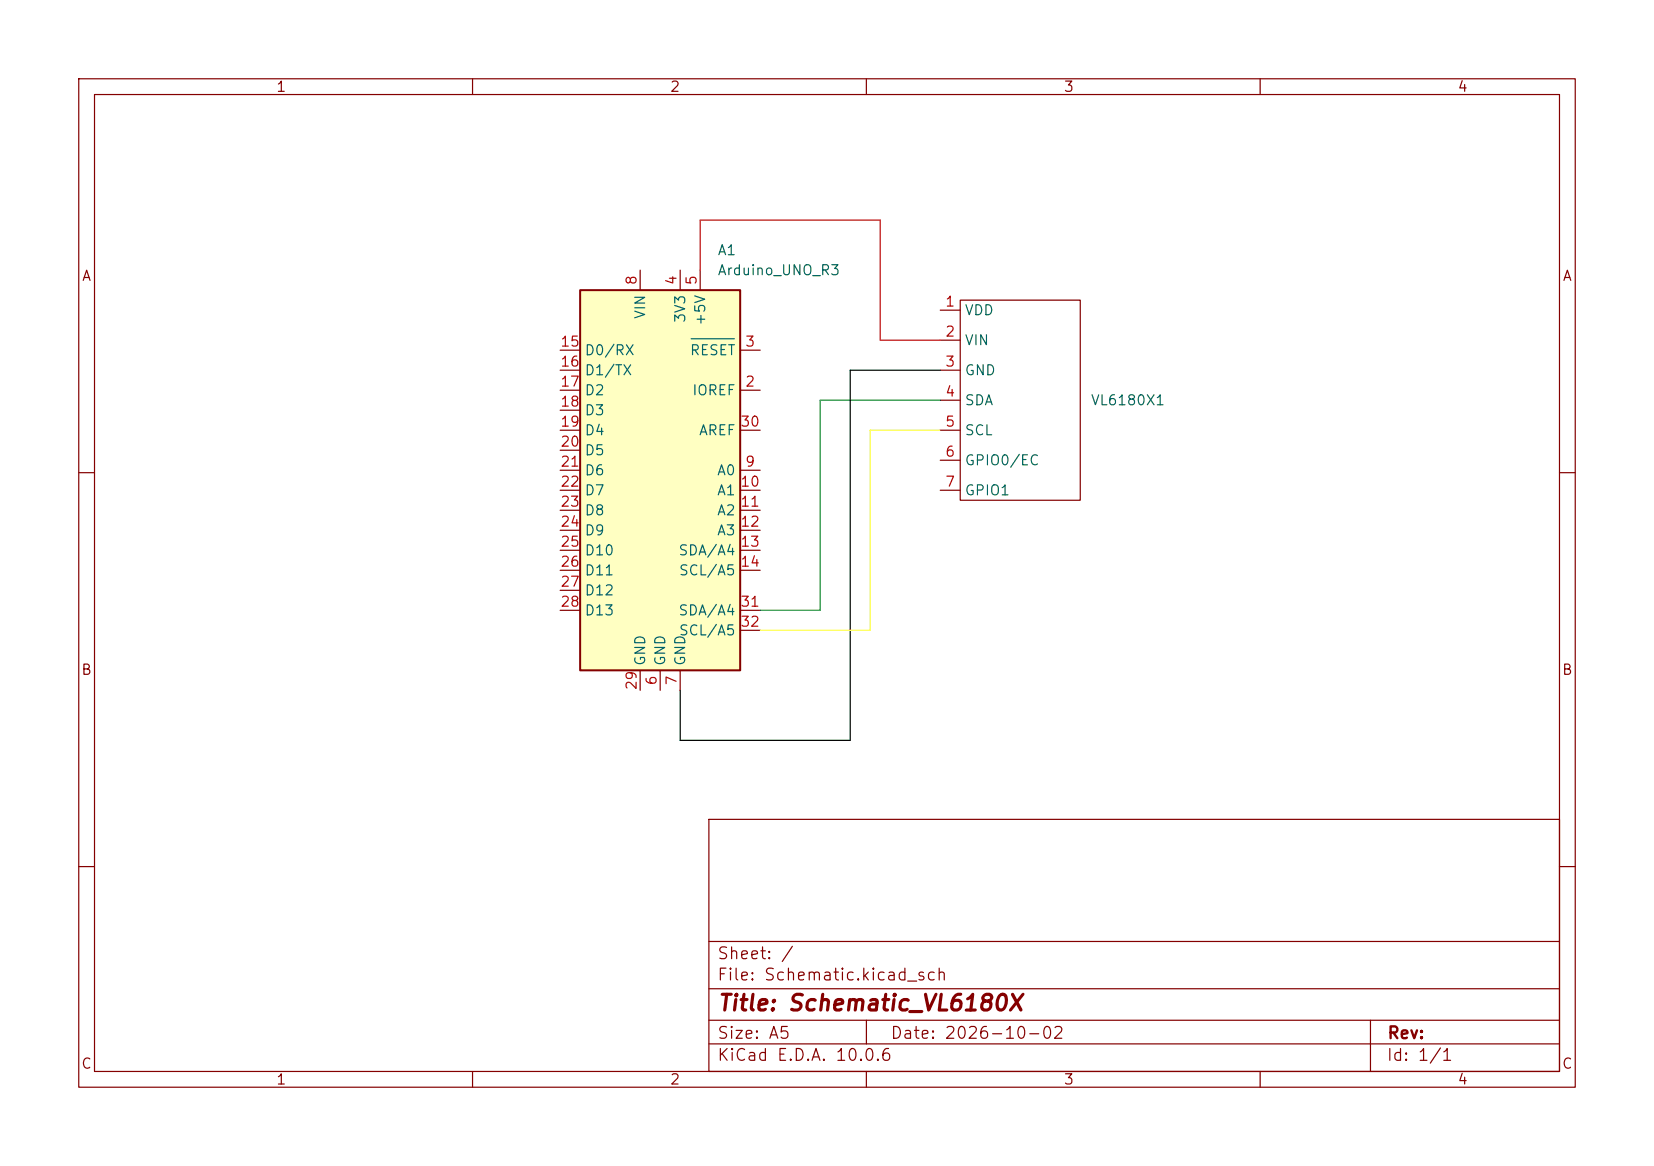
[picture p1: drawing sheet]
<svg xmlns="http://www.w3.org/2000/svg" width="210mm" height="148mm" viewBox="0 0 210 148" stroke-linecap="round" stroke-linejoin="round" font-family="sans-serif">
<defs><g id="words">
<text font-size="2" fill="#840000" x="91" y="128.8">Title: Schematic_VL6180X</text>
<g font-size="1.5" fill="#840000">
<text x="91" y="124.8">File: Schematic.kicad_sch</text>
<text x="91" y="122.1">Sheet: /</text>
<text x="91" y="135">KiCad E.D.A. 10.0.6</text>
<text x="91" y="132.2">Size: A5</text>
<text x="113" y="132.2">Date: 2026-10-02</text>
<text x="176" y="135">Id: 1/1</text>
<text x="176.1" y="132.2">Rev:</text>
</g>
<g font-size="1.3" fill="#840000">
<text x="35" y="12">1</text>
<text x="85" y="12">2</text>
<text x="135" y="12">3</text>
<text x="185" y="12">4</text>
<text x="10.3" y="36">A</text>
<text x="198.3" y="36">A</text>
<text x="10.2" y="86">B</text>
<text x="198.2" y="86">B</text>
<text x="10.2" y="136">C</text>
<text x="35" y="138">1</text>
<text x="85" y="138">2</text>
<text x="135" y="138">3</text>
<text x="185" y="138">4</text>
<text x="198.2" y="136">C</text>
</g>
<g font-size="1.3" fill="#006464">
<text x="91" y="32.7">A1</text>
<text x="91" y="35.3">Arduino_UNO_R3</text>
<text x="82.2" y="40.6" transform="rotate(-90 82.2 40.6)">VIN</text>
<text x="87.3" y="41.1" transform="rotate(-90 87.3 41.1)">3V3</text>
<text x="89.9" y="41.4" transform="rotate(-90 89.9 41.4)">+5V</text>
<text x="122.4" y="40.3">VDD</text>
<text x="74.1" y="45.4">D0/RX</text>
<text x="74.1" y="48">D1/TX</text>
<text x="87.5" y="45.4">RESET</text>
<text x="122.4" y="44.1">VIN</text>
<text x="122.4" y="48">GND</text>
<text x="74.1" y="50.5">D2</text>
<text x="74.1" y="53">D3</text>
<text x="87.8" y="50.5">IOREF</text>
<text x="122.4" y="51.8">SDA</text>
<text x="138.4" y="51.8">VL6180X1</text>
<text x="74.1" y="55.6">D4</text>
<text x="74.1" y="58.1">D5</text>
<text x="88.6" y="55.6">AREF</text>
<text x="122.4" y="55.6">SCL</text>
<text x="122.4" y="59.4">GPIO0/EC</text>
<text x="74.1" y="60.7">D6</text>
<text x="74.1" y="63.2">D7</text>
<text x="74.1" y="65.7">D8</text>
<text x="90.9" y="60.7">A0</text>
<text x="90.9" y="63.2">A1</text>
<text x="90.9" y="65.7">A2</text>
<text x="122.4" y="63.2">GPIO1</text>
<text x="74.1" y="68.3">D9</text>
<text x="74.1" y="70.8">D10</text>
<text x="86" y="70.8">SDA/A4</text>
<text x="90.9" y="68.3">A3</text>
<text x="74.1" y="73.4">D11</text>
<text x="74.1" y="75.9">D12</text>
<text x="86.1" y="73.4">SCL/A5</text>
<text x="74.1" y="78.4">D13</text>
<text x="86" y="78.4">SDA/A4</text>
<text x="86.1" y="81">SCL/A5</text>
<text x="82.2" y="84.6" transform="rotate(-90 82.2 84.6)">GND</text>
<text x="84.8" y="84.6" transform="rotate(-90 84.8 84.6)">GND</text>
<text x="87.3" y="84.6" transform="rotate(-90 87.3 84.6)">GND</text>
</g>
<g font-size="1.3" fill="#a90000">
<text x="81.1" y="36.3" transform="rotate(-90 81.1 36.3)">8</text>
<text x="86.2" y="36.3" transform="rotate(-90 86.2 36.3)">4</text>
<text x="88.8" y="36.3" transform="rotate(-90 88.8 36.3)">5</text>
<text x="119.9" y="39.2">1</text>
<text x="71.1" y="44.3">15</text>
<text x="71.1" y="46.9">16</text>
<text x="94.5" y="44.3">3</text>
<text x="119.9" y="43">2</text>
<text x="119.9" y="46.9">3</text>
<text x="71.1" y="49.4">17</text>
<text x="71.1" y="51.9">18</text>
<text x="94.5" y="49.4">2</text>
<text x="119.9" y="50.7">4</text>
<text x="71.1" y="54.5">19</text>
<text x="71.1" y="57">20</text>
<text x="71.1" y="59.6">21</text>
<text x="93.9" y="54.5">30</text>
<text x="94.5" y="59.6">9</text>
<text x="119.9" y="54.5">5</text>
<text x="119.9" y="58.3">6</text>
<text x="71.1" y="62.1">22</text>
<text x="71.1" y="64.6">23</text>
<text x="93.9" y="62.1">10</text>
<text x="93.9" y="64.6">11</text>
<text x="119.9" y="62.1">7</text>
<text x="71.1" y="67.2">24</text>
<text x="71.1" y="69.7">25</text>
<text x="93.9" y="67.2">12</text>
<text x="93.9" y="69.7">13</text>
<text x="71.1" y="72.3">26</text>
<text x="71.1" y="74.8">27</text>
<text x="71.1" y="77.3">28</text>
<text x="93.9" y="72.3">14</text>
<text x="93.9" y="77.3">31</text>
<text x="93.9" y="79.9">32</text>
<text x="81.1" y="87.7" transform="rotate(-90 81.1 87.7)">29</text>
<text x="83.7" y="87.1" transform="rotate(-90 83.7 87.1)">6</text>
<text x="86.2" y="87.1" transform="rotate(-90 86.2 87.1)">7</text>
</g>
</g></defs>
<g fill="none" stroke="#840000" stroke-width=".15">
<path d="M10 10h190v128h-190zM12 12h186v124h-186zM60 10v2M110 10v2M160 10v2M119.4 39.4h2.5M121.9 38.1h15.3v25.4h-15.3zM119.4 43.2h2.5M119.4 47h2.5M119.4 50.8h2.5M119.4 54.6h2.5M119.4 58.4h2.5"/>
<path d="M10 60h2M119.4 62.2h2.5M198 60h2M10 110h2M90 104h108v32h-108zM90 119.5h108M198 110h2M60 136v2M90 132.5h108M90 129.5h108M90 125.5h108M110 136v2"/>
<path d="M110 129.5v3M160 136v2M174 129.5v6.5"/>
</g>
<path d="M73.7 36.8h20.3v48.3h-20.3z" fill="#ffffc2"/>
<path d="M73.7 36.8h20.3v48.3h-20.3z" fill="none" stroke="#840000" stroke-width=".25"/>
<g fill="none" stroke="#840000" stroke-width=".15">
<path d="M81.3 34.3v2.5M86.4 34.3v2.5M88.9 34.3v2.5M71.1 49.5h2.6M71.1 44.5h2.6M71.1 59.7h2.6M71.1 47h2.6M71.1 52.1h2.6M71.1 54.6h2.6M71.1 57.2h2.6M94 49.5h2.5M94 44.5h2.5"/>
<path d="M94 59.7h2.5M94 54.6h2.5M71.1 62.2h2.6M71.1 64.8h2.6M71.1 67.3h2.6M71.1 69.9h2.6M71.1 72.4h2.6M71.1 74.9h2.6M71.1 77.5h2.6M94 62.2h2.5M94 64.8h2.5M94 67.3h2.5"/>
<path d="M94 69.9h2.5M94 72.4h2.5M94 77.5h2.5M81.3 85.1v2.5M83.8 85.1v2.5M86.4 85.1v2.5M94 80h2.5"/>
</g>
<path d="M87.8 43h5.4" fill="none" stroke="#006464" stroke-width=".15"/>
<path d="M88.9 34.3v-6.4h22.9v15.3h7.6" fill="none" stroke="#f00" stroke-width=".15"/>
<path d="M119.4 47h-11.5v47h-21.5v-6.4" fill="none" stroke="#000" stroke-width=".15"/>
<path d="M119.4 54.6h-8.9v25.4h-14" fill="none" stroke="#ff0" stroke-width=".15"/>
<path d="M119.4 50.8h-15.3v26.7h-7.6" fill="none" stroke="#009600" stroke-width=".15"/>
<use href="#words"/>
</svg>
